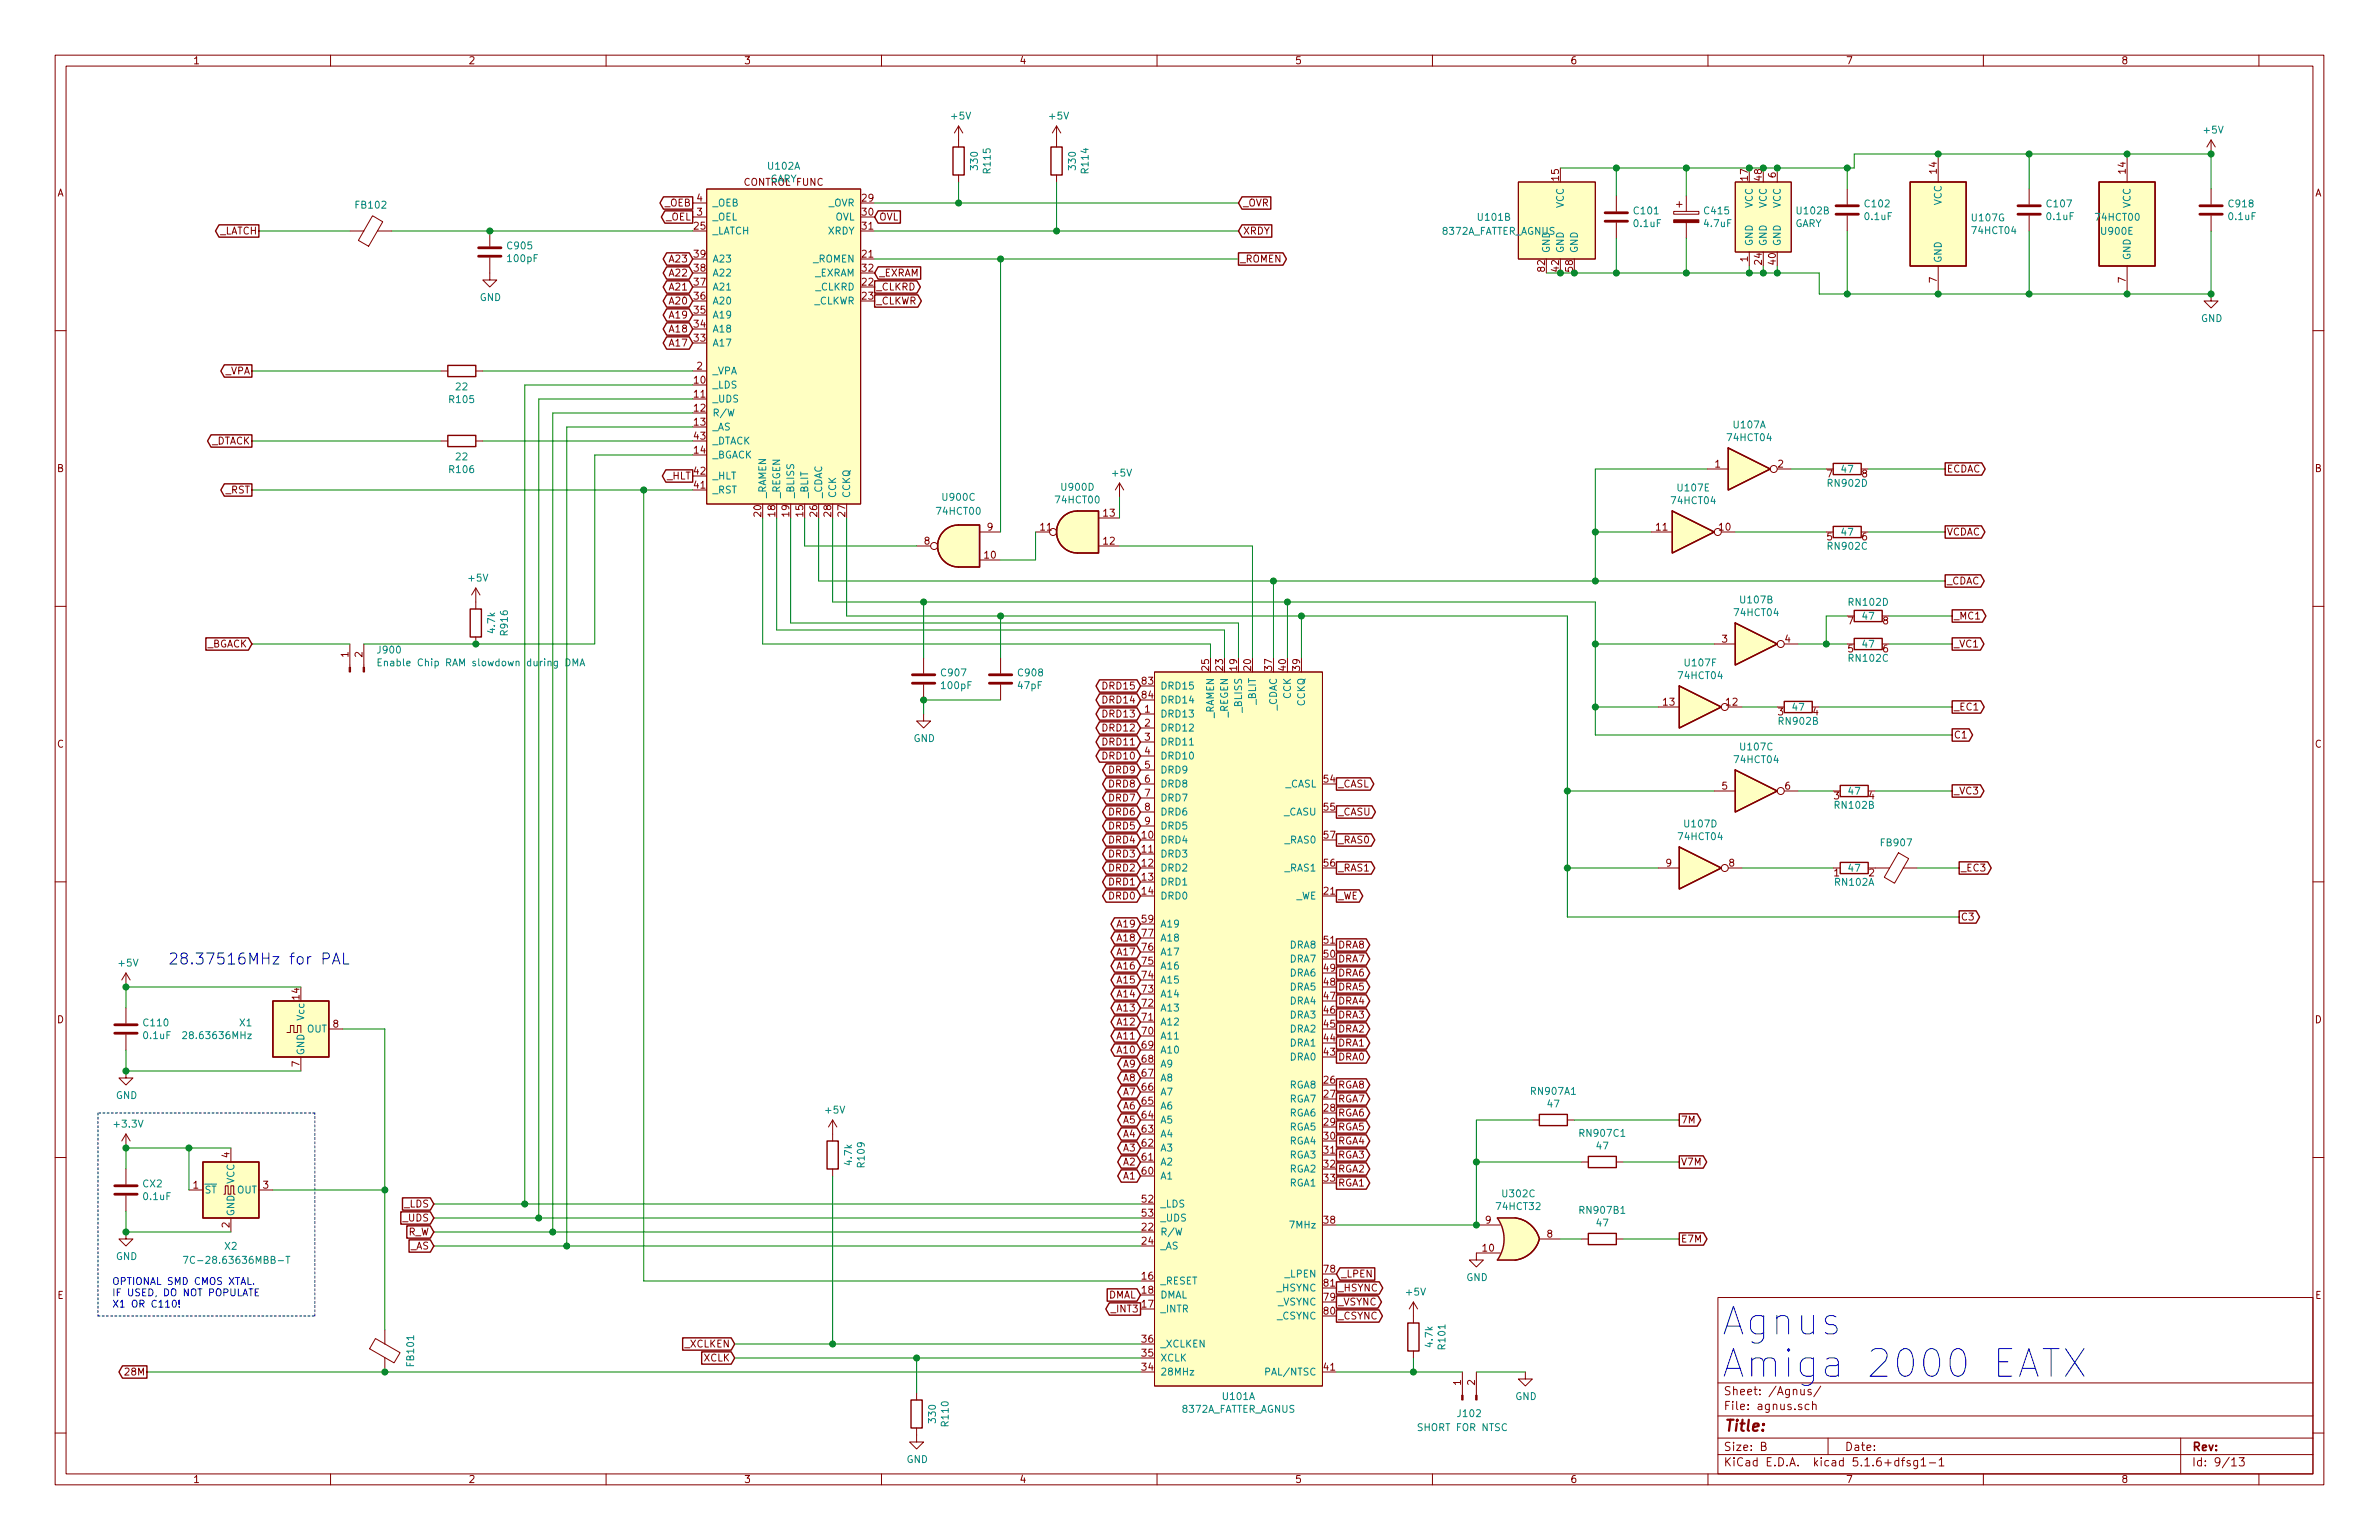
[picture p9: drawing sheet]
<svg xmlns="http://www.w3.org/2000/svg" width="432mm" height="279mm" viewBox="0 0 432 279" stroke-linecap="round" stroke-linejoin="round" font-family="sans-serif">
<defs><g id="words">
<g font-size="7" fill="#0000c2">
<text x="312.4" y="242.3">Agnus</text>
<text x="312.4" y="249.9">Amiga 2000 EATX</text>
</g>
<text font-size="2.8" fill="#0000c2" x="30.5" y="175">28.37516MHz for PAL</text>
<text font-size="2.8" fill="#840000" x="312.8" y="259.7">Title:</text>
<g font-size="2.1" fill="#840000">
<text x="312.8" y="255.8">File: agnus.sch</text>
<text x="312.8" y="253.1">Sheet: /Agnus/</text>
<text x="312.8" y="263.2">Size: B</text>
<text x="334.8" y="263.2">Date:</text>
<text x="397.8" y="263.2">Rev:</text>
<text x="312.8" y="266">KiCad E.D.A. kicad 5.1.6+dfsg1-1</text>
<text x="397.8" y="266">Id: 9/13</text>
</g>
<g font-size="1.8" fill="#840000">
<text x="35" y="11.6">1</text>
<text x="85" y="11.6">2</text>
<text x="135" y="11.6">3</text>
<text x="185" y="11.6">4</text>
<text x="235" y="11.6">5</text>
<text x="285" y="11.6">6</text>
<text x="335" y="11.6">7</text>
<text x="385" y="11.6">8</text>
<text x="10.4" y="35.6">A</text>
<text x="135.2" y="33.7">CONTROL FUNC</text>
<text x="283" y="32.7" transform="rotate(-90 283 32.7)">15</text>
<text x="317.2" y="32.7" transform="rotate(-90 317.2 32.7)">17</text>
<text x="319.8" y="32.7" transform="rotate(-90 319.8 32.7)">48</text>
<text x="322.3" y="32.2" transform="rotate(-90 322.3 32.2)">6</text>
<text x="351.5" y="31.4" transform="rotate(-90 351.5 31.4)">14</text>
<text x="385.8" y="31.4" transform="rotate(-90 385.8 31.4)">14</text>
<text x="420.2" y="35.6">A</text>
<text x="120.6" y="37.5">_OEB</text>
<text x="120.9" y="40">_OEL</text>
<text x="126" y="41.7">25</text>
<text x="126.5" y="39.1">3</text>
<text x="126.5" y="36.6">4</text>
<text x="156.5" y="36.6">29</text>
<text x="156.5" y="39.1">30</text>
<text x="156.5" y="41.7">31</text>
<text x="159.5" y="40">OVL</text>
<text x="225.6" y="37.5">_OVR</text>
<text x="39.8" y="42.5">_LATCH</text>
<text x="121.7" y="47.6">A23</text>
<text x="126" y="46.7">39</text>
<text x="156.5" y="46.7">21</text>
<text x="225" y="47.6">_ROMEN</text>
<text x="225.6" y="42.5">XRDY</text>
<text x="317.2" y="47.5" transform="rotate(-90 317.2 47.5)">1</text>
<text x="319.8" y="48" transform="rotate(-90 319.8 48)">24</text>
<text x="322.3" y="48" transform="rotate(-90 322.3 48)">40</text>
<text x="121.7" y="52.7">A21</text>
<text x="121.7" y="50.2">A22</text>
<text x="126" y="51.8">37</text>
<text x="126" y="49.3">38</text>
<text x="156.5" y="51.8">22</text>
<text x="156.5" y="49.3">32</text>
<text x="159" y="52.7">_CLKRD</text>
<text x="159.5" y="50.2">_EXRAM</text>
<text x="280.4" y="49.2" transform="rotate(-90 280.4 49.2)">82</text>
<text x="283" y="49.2" transform="rotate(-90 283 49.2)">42</text>
<text x="285.5" y="49.2" transform="rotate(-90 285.5 49.2)">58</text>
<text x="351.5" y="51.3" transform="rotate(-90 351.5 51.3)">7</text>
<text x="385.8" y="51.3" transform="rotate(-90 385.8 51.3)">7</text>
<text x="121.7" y="57.8">A19</text>
<text x="121.7" y="55.2">A20</text>
<text x="126" y="59.4">34</text>
<text x="126" y="56.9">35</text>
<text x="126" y="54.4">36</text>
<text x="156.5" y="54.4">23</text>
<text x="159" y="55.2">_CLKWR</text>
<text x="121.7" y="60.3">A18</text>
<text x="121.7" y="62.9">A17</text>
<text x="126" y="62">33</text>
<text x="40.8" y="67.9">_VPA</text>
<text x="126" y="69.6">10</text>
<text x="126.5" y="67.1">2</text>
<text x="126" y="72.1">11</text>
<text x="126" y="74.7">12</text>
<text x="126" y="77.2">13</text>
<text x="38.3" y="80.6">_DTACK</text>
<text x="126" y="82.3">14</text>
<text x="126" y="79.8">43</text>
<text x="10.4" y="85.6">B</text>
<text x="40.9" y="89.5">_RST</text>
<text x="121.1" y="87">_HLT</text>
<text x="126" y="88.6">41</text>
<text x="126" y="86.1">42</text>
<text x="311.3" y="84.8">1</text>
<text x="322.7" y="84.8">2</text>
<text x="331.6" y="86.6">7</text>
<text x="338" y="86.6">8</text>
<text x="353.3" y="85.7">ECDAC</text>
<text x="420.2" y="85.6">B</text>
<text x="138.2" y="93.7" transform="rotate(-90 138.2 93.7)">20</text>
<text x="140.7" y="93.7" transform="rotate(-90 140.7 93.7)">18</text>
<text x="143.3" y="93.7" transform="rotate(-90 143.3 93.7)">19</text>
<text x="145.8" y="93.7" transform="rotate(-90 145.8 93.7)">15</text>
<text x="148.3" y="93.7" transform="rotate(-90 148.3 93.7)">26</text>
<text x="150.9" y="93.7" transform="rotate(-90 150.9 93.7)">28</text>
<text x="153.4" y="93.7" transform="rotate(-90 153.4 93.7)">27</text>
<text x="200.3" y="93.7">13</text>
<text x="167.8" y="98.8">8</text>
<text x="178.7" y="101.3">10</text>
<text x="179.2" y="96.3">9</text>
<text x="188.9" y="96.3">11</text>
<text x="200.3" y="98.8">12</text>
<text x="300.7" y="96.3">11</text>
<text x="312.1" y="96.3">10</text>
<text x="331.6" y="98">5</text>
<text x="338" y="98">6</text>
<text x="353.3" y="97.2">VCDAC</text>
<text x="353.3" y="106">_CDAC</text>
<text x="335.4" y="113.3">7</text>
<text x="341.8" y="113.3">8</text>
<text x="354.6" y="112.4">_MC1</text>
<text x="37.5" y="117.5">_BGACK</text>
<text x="63.2" y="119.2" transform="rotate(-90 63.2 119.2)">1</text>
<text x="65.8" y="119.2" transform="rotate(-90 65.8 119.2)">2</text>
<text x="312.6" y="116.6">3</text>
<text x="324" y="116.6">4</text>
<text x="335.4" y="118.4">5</text>
<text x="341.8" y="118.4">6</text>
<text x="354.6" y="117.5">_VC1</text>
<text x="200.4" y="125.1">DRD15</text>
<text x="207.3" y="124.2">83</text>
<text x="219.5" y="121.6" transform="rotate(-90 219.5 121.6)">25</text>
<text x="222" y="121.6" transform="rotate(-90 222 121.6)">23</text>
<text x="224.5" y="121.6" transform="rotate(-90 224.5 121.6)">19</text>
<text x="227.1" y="121.6" transform="rotate(-90 227.1 121.6)">20</text>
<text x="230.9" y="121.6" transform="rotate(-90 230.9 121.6)">37</text>
<text x="233.4" y="121.6" transform="rotate(-90 233.4 121.6)">40</text>
<text x="236" y="121.6" transform="rotate(-90 236 121.6)">39</text>
<text x="200.4" y="127.6">DRD14</text>
<text x="200.4" y="130.2">DRD13</text>
<text x="207.3" y="126.7">84</text>
<text x="207.8" y="129.3">1</text>
<text x="207.8" y="131.8">2</text>
<text x="301.9" y="128">13</text>
<text x="313.4" y="128">12</text>
<text x="322.7" y="129.8">3</text>
<text x="329.1" y="129.8">4</text>
<text x="354.6" y="128.9">_EC1</text>
<text x="10.4" y="135.6">C</text>
<text x="200.4" y="137.8">DRD10</text>
<text x="200.4" y="132.7">DRD12</text>
<text x="200.4" y="135.3">DRD11</text>
<text x="207.8" y="134.4">3</text>
<text x="207.8" y="136.9">4</text>
<text x="354.6" y="134">C1</text>
<text x="420.2" y="135.6">C</text>
<text x="201.4" y="140.3">DRD9</text>
<text x="201.4" y="142.9">DRD8</text>
<text x="207.8" y="139.4">5</text>
<text x="207.8" y="142">6</text>
<text x="240.3" y="142">54</text>
<text x="242.8" y="142.9">_CASL</text>
<text x="312.6" y="143.3">5</text>
<text x="324" y="143.3">6</text>
<text x="201.4" y="145.4">DRD7</text>
<text x="201.4" y="148">DRD6</text>
<text x="207.8" y="144.5">7</text>
<text x="207.8" y="147.1">8</text>
<text x="207.8" y="149.6">9</text>
<text x="240.3" y="147.1">55</text>
<text x="242.8" y="148">_CASU</text>
<text x="332.9" y="145">3</text>
<text x="339.2" y="145">4</text>
<text x="354.6" y="144.1">_VC3</text>
<text x="201.4" y="150.5">DRD5</text>
<text x="201.4" y="153">DRD4</text>
<text x="201.4" y="155.6">DRD3</text>
<text x="207.3" y="152.1">10</text>
<text x="207.3" y="154.7">11</text>
<text x="240.3" y="152.1">57</text>
<text x="242.8" y="153">_RAS0</text>
<text x="201.4" y="160.7">DRD1</text>
<text x="201.4" y="158.1">DRD2</text>
<text x="207.3" y="157.2">12</text>
<text x="207.3" y="159.8">13</text>
<text x="240.3" y="157.2">56</text>
<text x="242.8" y="158.1">_RAS1</text>
<text x="302.4" y="157.2">9</text>
<text x="313.8" y="157.2">8</text>
<text x="332.9" y="159">1</text>
<text x="339.2" y="159">2</text>
<text x="355.9" y="158.1">_EC3</text>
<text x="201.4" y="163.2">DRD0</text>
<text x="207.3" y="162.3">14</text>
<text x="207.3" y="167.4">59</text>
<text x="240.3" y="162.3">21</text>
<text x="242.8" y="163.2">_WE</text>
<text x="355.9" y="167">C3</text>
<text x="203" y="168.3">A19</text>
<text x="203" y="170.8">A18</text>
<text x="203" y="173.4">A17</text>
<text x="207.3" y="172.5">76</text>
<text x="207.3" y="169.9">77</text>
<text x="240.3" y="173.7">50</text>
<text x="240.3" y="171.2">51</text>
<text x="242.8" y="172.1">DRA8</text>
<text x="203" y="178.4">A15</text>
<text x="203" y="175.9">A16</text>
<text x="207.3" y="177.5">74</text>
<text x="207.3" y="175">75</text>
<text x="240.3" y="178.8">48</text>
<text x="240.3" y="176.3">49</text>
<text x="242.8" y="177.2">DRA6</text>
<text x="242.8" y="179.7">DRA5</text>
<text x="242.8" y="174.6">DRA7</text>
<text x="10.4" y="185.6">D</text>
<text x="54.4" y="181.3" transform="rotate(-90 54.4 181.3)">14</text>
<text x="203" y="183.5">A13</text>
<text x="203" y="181">A14</text>
<text x="207.3" y="185.2">71</text>
<text x="207.3" y="182.6">72</text>
<text x="207.3" y="180.1">73</text>
<text x="240.3" y="183.9">46</text>
<text x="240.3" y="181.4">47</text>
<text x="242.8" y="184.8">DRA3</text>
<text x="242.8" y="182.2">DRA4</text>
<text x="420.2" y="185.6">D</text>
<text x="60.5" y="186.4">8</text>
<text x="203" y="191.1">A10</text>
<text x="203" y="188.6">A11</text>
<text x="203" y="186.1">A12</text>
<text x="207.3" y="190.2">69</text>
<text x="207.3" y="187.7">70</text>
<text x="240.3" y="191.5">43</text>
<text x="240.3" y="189">44</text>
<text x="240.3" y="186.4">45</text>
<text x="242.8" y="189.9">DRA1</text>
<text x="242.8" y="187.3">DRA2</text>
<text x="54.4" y="193.5" transform="rotate(-90 54.4 193.5)">7</text>
<text x="204" y="196.2">A8</text>
<text x="204" y="193.7">A9</text>
<text x="207.3" y="197.9">66</text>
<text x="207.3" y="195.3">67</text>
<text x="207.3" y="192.8">68</text>
<text x="240.3" y="196.6">26</text>
<text x="242.8" y="197.5">RGA8</text>
<text x="242.8" y="192.4">DRA0</text>
<text x="204" y="203.8">A5</text>
<text x="204" y="201.3">A6</text>
<text x="204" y="198.8">A7</text>
<text x="207.3" y="202.9">64</text>
<text x="207.3" y="200.4">65</text>
<text x="240.3" y="199.1">27</text>
<text x="240.3" y="201.7">28</text>
<text x="242.8" y="202.6">RGA6</text>
<text x="242.8" y="200">RGA7</text>
<text x="305.1" y="203.8">7M</text>
<text x="204" y="208.9">A3</text>
<text x="204" y="206.4">A4</text>
<text x="207.3" y="208">62</text>
<text x="207.3" y="205.5">63</text>
<text x="240.3" y="204.2">29</text>
<text x="240.3" y="206.8">30</text>
<text x="240.3" y="209.3">31</text>
<text x="242.8" y="205.1">RGA5</text>
<text x="242.8" y="207.6">RGA4</text>
<text x="35.1" y="215.6">1</text>
<text x="41.7" y="210" transform="rotate(-90 41.7 210)">4</text>
<text x="47.8" y="215.6">3</text>
<text x="204" y="211.5">A2</text>
<text x="204" y="214">A1</text>
<text x="207.3" y="213.1">60</text>
<text x="207.3" y="210.6">61</text>
<text x="240.3" y="211.8">32</text>
<text x="240.3" y="214.4">33</text>
<text x="242.8" y="212.7">RGA2</text>
<text x="242.8" y="215.3">RGA1</text>
<text x="242.8" y="210.2">RGA3</text>
<text x="305.1" y="211.5">V7M</text>
<text x="73.2" y="221.6">_UDS</text>
<text x="73.4" y="219.1">_LDS</text>
<text x="207.3" y="218.2">52</text>
<text x="207.3" y="220.7">53</text>
<text x="240.3" y="222">38</text>
<text x="269.6" y="222">9</text>
<text x="41.7" y="222.7" transform="rotate(-90 41.7 222.7)">2</text>
<text x="74" y="224.2">R_W</text>
<text x="74.5" y="226.7">_AS</text>
<text x="207.3" y="223.3">22</text>
<text x="207.3" y="225.8">24</text>
<text x="269.2" y="227.1">10</text>
<text x="280.8" y="224.5">8</text>
<text x="305.1" y="225.4">E7M</text>
<text x="207.3" y="232.2">16</text>
<text x="240.3" y="230.9">78</text>
<text x="240.3" y="233.4">81</text>
<text x="243.4" y="231.8">_LPEN</text>
<text x="10.4" y="235.6">E</text>
<text x="201.1" y="235.6">DMAL</text>
<text x="201.9" y="238.1">_INT3</text>
<text x="207.3" y="237.2">17</text>
<text x="207.3" y="234.7">18</text>
<text x="240.3" y="236">79</text>
<text x="240.3" y="238.5">80</text>
<text x="242.8" y="239.4">_CSYNC</text>
<text x="242.8" y="236.9">_VSYNC</text>
<text x="242.8" y="234.3">_HSYNC</text>
<text x="420.2" y="235.6">E</text>
<text x="124.3" y="244.5">_XCLKEN</text>
<text x="207.3" y="243.6">36</text>
<text x="23" y="249.6">28M</text>
<text x="127.7" y="247">XCLK</text>
<text x="207.3" y="248.7">34</text>
<text x="207.3" y="246.1">35</text>
<text x="240.3" y="248.7">41</text>
<text x="265.2" y="251.3" transform="rotate(-90 265.2 251.3)">1</text>
<text x="267.7" y="251.3" transform="rotate(-90 267.7 251.3)">2</text>
<text x="35" y="269">1</text>
<text x="85" y="269">2</text>
<text x="135" y="269">3</text>
<text x="185" y="269">4</text>
<text x="235" y="269">5</text>
<text x="285" y="269">6</text>
<text x="335" y="269">7</text>
<text x="385" y="269">8</text>
</g>
<g font-size="1.8" fill="#008484">
<text x="172.8" y="21.7">+5V</text>
<text x="190.6" y="21.7">+5V</text>
<text x="400.1" y="24.2">+5V</text>
<text x="139.5" y="30.8">U102A</text>
<text x="139.7" y="33.1">GARY</text>
<text x="177.5" y="30.7" transform="rotate(-90 177.5 30.7)">330</text>
<text x="179.8" y="31.3" transform="rotate(-90 179.8 31.3)">R115</text>
<text x="195.3" y="30.7" transform="rotate(-90 195.3 30.7)">330</text>
<text x="197.6" y="31.3" transform="rotate(-90 197.6 31.3)">R114</text>
<text x="64.7" y="37.8">FB102</text>
<text x="129.3" y="40">_OEL</text>
<text x="129.3" y="37.5">_OEB</text>
<text x="150.4" y="37.5">_OVR</text>
<text x="151.6" y="40">OVL</text>
<text x="268.4" y="40.1">U101B</text>
<text x="283.8" y="37.8" transform="rotate(-90 283.8 37.8)">VCC</text>
<text x="296.7" y="41.2">0.1uF</text>
<text x="296.7" y="38.9">C101</text>
<text x="309.4" y="41.2">4.7uF</text>
<text x="309.5" y="38.9">C415</text>
<text x="318.1" y="37.8" transform="rotate(-90 318.1 37.8)">VCC</text>
<text x="320.7" y="37.8" transform="rotate(-90 320.7 37.8)">VCC</text>
<text x="323.2" y="37.8" transform="rotate(-90 323.2 37.8)">VCC</text>
<text x="325.7" y="41.2">GARY</text>
<text x="326.3" y="38.9">U102B</text>
<text x="338.6" y="39.9">0.1uF</text>
<text x="338.6" y="37.6">C102</text>
<text x="352.4" y="37.3" transform="rotate(-90 352.4 37.3)">VCC</text>
<text x="358" y="40.2">U107G</text>
<text x="371.6" y="39.9">0.1uF</text>
<text x="371.6" y="37.6">C107</text>
<text x="380.5" y="40.1">74HCT00</text>
<text x="386.7" y="37.8" transform="rotate(-90 386.7 37.8)">VCC</text>
<text x="404.6" y="39.9">0.1uF</text>
<text x="404.6" y="37.6">C918</text>
<text x="92.2" y="45.2">C905</text>
<text x="92.3" y="47.5">100pF</text>
<text x="129.3" y="42.5">_LATCH</text>
<text x="129.3" y="47.6">A23</text>
<text x="147.6" y="47.6">_ROMEN</text>
<text x="150.3" y="42.5">XRDY</text>
<text x="261.7" y="42.6">8372A_FATTER_AGNUS</text>
<text x="281.3" y="46" transform="rotate(-90 281.3 46)">GND</text>
<text x="283.8" y="46" transform="rotate(-90 283.8 46)">GND</text>
<text x="286.4" y="46" transform="rotate(-90 286.4 46)">GND</text>
<text x="318.1" y="44.7" transform="rotate(-90 318.1 44.7)">GND</text>
<text x="320.7" y="44.7" transform="rotate(-90 320.7 44.7)">GND</text>
<text x="323.2" y="44.7" transform="rotate(-90 323.2 44.7)">GND</text>
<text x="352.4" y="47.8" transform="rotate(-90 352.4 47.8)">GND</text>
<text x="358.1" y="42.5">74HCT04</text>
<text x="381.5" y="42.6">U900E</text>
<text x="386.7" y="47.2" transform="rotate(-90 386.7 47.2)">GND</text>
<text x="129.3" y="52.7">A21</text>
<text x="129.3" y="50.2">A22</text>
<text x="147.8" y="50.2">_EXRAM</text>
<text x="148" y="52.7">_CLKRD</text>
<text x="87.1" y="54.6">GND</text>
<text x="129.3" y="57.8">A19</text>
<text x="129.3" y="55.2">A20</text>
<text x="147.6" y="55.2">_CLKWR</text>
<text x="399.5" y="58.4">GND</text>
<text x="129.3" y="62.9">A17</text>
<text x="129.3" y="60.3">A18</text>
<text x="82.8" y="70.8">22</text>
<text x="129.3" y="70.5">_LDS</text>
<text x="129.3" y="67.9">_VPA</text>
<text x="81.7" y="73.1">R105</text>
<text x="129.3" y="73">_UDS</text>
<text x="129.3" y="75.6">R/W</text>
<text x="314.8" y="77.7">U107A</text>
<text x="82.8" y="83.5">22</text>
<text x="129.3" y="78.1">_AS</text>
<text x="129.3" y="83.2">_BGACK</text>
<text x="129.3" y="80.6">_DTACK</text>
<text x="313.7" y="80">74HCT04</text>
<text x="81.7" y="85.8">R106</text>
<text x="129.3" y="89.5">_RST</text>
<text x="129.3" y="87">_HLT</text>
<text x="192.8" y="89">U900D</text>
<text x="202" y="86.5">+5V</text>
<text x="304.6" y="89.2">U107E</text>
<text x="331.9" y="88.3">RN902D</text>
<text x="334.3" y="85.8">47</text>
<text x="139.1" y="90.4" transform="rotate(-90 139.1 90.4)">_RAMEN</text>
<text x="141.6" y="90.4" transform="rotate(-90 141.6 90.4)">_REGEN</text>
<text x="144.1" y="90.4" transform="rotate(-90 144.1 90.4)">_BLISS</text>
<text x="146.7" y="90.4" transform="rotate(-90 146.7 90.4)">_BLIT</text>
<text x="149.2" y="90.4" transform="rotate(-90 149.2 90.4)">_CDAC</text>
<text x="151.8" y="90.4" transform="rotate(-90 151.8 90.4)">CCK</text>
<text x="154.3" y="90.4" transform="rotate(-90 154.3 90.4)">CCKQ</text>
<text x="170.2" y="93.4">74HCT00</text>
<text x="171.2" y="90.9">U900C</text>
<text x="191.8" y="91.3">74HCT00</text>
<text x="303.6" y="91.5">74HCT04</text>
<text x="331.9" y="99.7">RN902C</text>
<text x="334.3" y="97.2">47</text>
<text x="85.1" y="105.5">+5V</text>
<text x="315" y="111.8">74HCT04</text>
<text x="316" y="109.5">U107B</text>
<text x="335.7" y="109.9">RN102D</text>
<text x="338.1" y="112.4">47</text>
<text x="68.7" y="118.6">J900</text>
<text x="89.9" y="114.8" transform="rotate(-90 89.9 114.8)">4.7k</text>
<text x="92.2" y="115.1" transform="rotate(-90 92.2 115.1)">R916</text>
<text x="338.1" y="117.5">47</text>
<text x="70.2" y="120.9">Enable Chip RAM slowdown during DMA</text>
<text x="171" y="122.7">C907</text>
<text x="171" y="125">100pF</text>
<text x="184.9" y="125">47pF</text>
<text x="184.9" y="122.7">C908</text>
<text x="210.6" y="125.1">DRD15</text>
<text x="304.8" y="123.2">74HCT04</text>
<text x="306" y="120.9">U107F</text>
<text x="335.7" y="120.1">RN102C</text>
<text x="210.6" y="130.2">DRD13</text>
<text x="210.6" y="127.6">DRD14</text>
<text x="220.3" y="130.4" transform="rotate(-90 220.3 130.4)">_RAMEN</text>
<text x="222.9" y="130.2" transform="rotate(-90 222.9 130.2)">_REGEN</text>
<text x="225.4" y="129.1" transform="rotate(-90 225.4 129.1)">_BLISS</text>
<text x="228" y="127.8" transform="rotate(-90 228 127.8)">_BLIT</text>
<text x="231.8" y="129" transform="rotate(-90 231.8 129)">_CDAC</text>
<text x="234.3" y="126.8" transform="rotate(-90 234.3 126.8)">CCK</text>
<text x="236.9" y="128.1" transform="rotate(-90 236.9 128.1)">CCKQ</text>
<text x="323" y="131.5">RN902B</text>
<text x="325.4" y="129">47</text>
<text x="165.8" y="134.6">GND</text>
<text x="210.6" y="132.7">DRD12</text>
<text x="210.6" y="135.3">DRD11</text>
<text x="210.6" y="137.8">DRD10</text>
<text x="316" y="136.1">U107C</text>
<text x="210.6" y="140.3">DRD9</text>
<text x="210.6" y="142.9">DRD8</text>
<text x="233.2" y="142.9">_CASL</text>
<text x="315" y="138.5">74HCT04</text>
<text x="210.6" y="145.4">DRD7</text>
<text x="210.6" y="148">DRD6</text>
<text x="233" y="148">_CASU</text>
<text x="333.2" y="146.7">RN102B</text>
<text x="335.6" y="144.2">47</text>
<text x="210.6" y="153">DRD4</text>
<text x="210.6" y="155.6">DRD3</text>
<text x="210.6" y="150.5">DRD5</text>
<text x="233.3" y="153">_RAS0</text>
<text x="304.8" y="152.4">74HCT04</text>
<text x="305.9" y="150.1">U107D</text>
<text x="341.5" y="153.5">FB907</text>
<text x="210.6" y="158.1">DRD2</text>
<text x="210.6" y="160.7">DRD1</text>
<text x="233.3" y="158.1">_RAS1</text>
<text x="333.2" y="160.7">RN102A</text>
<text x="335.6" y="158.2">47</text>
<text x="210.6" y="163.2">DRD0</text>
<text x="235.2" y="163.2">_WE</text>
<text x="210.6" y="168.3">A19</text>
<text x="210.6" y="173.4">A17</text>
<text x="210.6" y="170.8">A18</text>
<text x="234.2" y="172.1">DRA8</text>
<text x="21.6" y="175.4">+5V</text>
<text x="210.6" y="178.4">A15</text>
<text x="210.6" y="175.9">A16</text>
<text x="234.2" y="179.7">DRA5</text>
<text x="234.2" y="177.2">DRA6</text>
<text x="234.2" y="174.6">DRA7</text>
<text x="55.2" y="185" transform="rotate(-90 55.2 185)">Vcc</text>
<text x="210.6" y="183.5">A13</text>
<text x="210.6" y="181">A14</text>
<text x="234.2" y="184.8">DRA3</text>
<text x="234.2" y="182.2">DRA4</text>
<text x="26.2" y="188.5">0.1uF</text>
<text x="26.2" y="186.2">C110</text>
<text x="33.9" y="188.5">28.63636MHz</text>
<text x="43.5" y="186.2">X1</text>
<text x="55.2" y="191.5" transform="rotate(-90 55.2 191.5)">GND</text>
<text x="55.7" y="187.3">OUT</text>
<text x="210.6" y="191.1">A10</text>
<text x="210.6" y="188.6">A11</text>
<text x="210.6" y="186.1">A12</text>
<text x="234.2" y="189.9">DRA1</text>
<text x="234.2" y="187.3">DRA2</text>
<text x="210.6" y="196.2">A8</text>
<text x="210.6" y="193.7">A9</text>
<text x="234.1" y="197.5">RGA8</text>
<text x="234.2" y="192.4">DRA0</text>
<text x="21" y="199.4">GND</text>
<text x="149.9" y="202">+5V</text>
<text x="210.6" y="203.8">A5</text>
<text x="210.6" y="201.3">A6</text>
<text x="210.6" y="198.8">A7</text>
<text x="234.1" y="200">RGA7</text>
<text x="234.1" y="202.6">RGA6</text>
<text x="278.1" y="198.6">RN907A1</text>
<text x="281" y="200.9">47</text>
<text x="20.9" y="204.6">+3.3V</text>
<text x="210.6" y="208.9">A3</text>
<text x="210.6" y="206.4">A4</text>
<text x="234.1" y="205.1">RGA5</text>
<text x="234.1" y="207.6">RGA4</text>
<text x="286.9" y="206.2">RN907C1</text>
<text x="289.9" y="208.6">47</text>
<text x="26" y="215.4">CX2</text>
<text x="42.5" y="214.8" transform="rotate(-90 42.5 214.8)">VCC</text>
<text x="154.6" y="211.3" transform="rotate(-90 154.6 211.3)">4.7k</text>
<text x="156.9" y="211.7" transform="rotate(-90 156.9 211.7)">R109</text>
<text x="210.6" y="214">A1</text>
<text x="210.6" y="211.5">A2</text>
<text x="234.1" y="210.2">RGA3</text>
<text x="234.1" y="212.7">RGA2</text>
<text x="234.1" y="215.3">RGA1</text>
<text x="26.2" y="217.7">0.1uF</text>
<text x="37.1" y="216.5">ST</text>
<text x="42.5" y="220.7" transform="rotate(-90 42.5 220.7)">GND</text>
<text x="43" y="216.5">OUT</text>
<text x="210.6" y="219.1">_LDS</text>
<text x="210.6" y="221.6">_UDS</text>
<text x="271.8" y="219.5">74HCT32</text>
<text x="272.8" y="217.2">U302C</text>
<text x="286.9" y="220.2">RN907B1</text>
<text x="40.8" y="226.7">X2</text>
<text x="210.6" y="224.2">R/W</text>
<text x="210.6" y="226.7">_AS</text>
<text x="234.4" y="222.9">7MHz</text>
<text x="289.9" y="222.5">47</text>
<text x="21" y="228.6">GND</text>
<text x="35" y="229.3">7C-28.63636MBB-T</text>
<text x="210.6" y="233">_RESET</text>
<text x="233.3" y="231.8">_LPEN</text>
<text x="266.1" y="232.4">GND</text>
<text x="210.6" y="238.1">_INTR</text>
<text x="210.6" y="235.6">DMAL</text>
<text x="231.9" y="239.4">_CSYNC</text>
<text x="231.9" y="234.3">_HSYNC</text>
<text x="231.9" y="236.9">_VSYNC</text>
<text x="255.3" y="235.1">+5V</text>
<text x="210.6" y="244.5">_XCLKEN</text>
<text x="260" y="244.3" transform="rotate(-90 260 244.3)">4.7k</text>
<text x="262.4" y="244.7" transform="rotate(-90 262.4 244.7)">R101</text>
<text x="75.2" y="247.8" transform="rotate(-90 75.2 247.8)">FB101</text>
<text x="210.6" y="249.6">28MHz</text>
<text x="210.6" y="247">XCLK</text>
<text x="230.2" y="249.6">PAL/NTSC</text>
<text x="214.5" y="256.3">8372A_FATTER_AGNUS</text>
<text x="222" y="254">U101A</text>
<text x="264.7" y="257.1">J102</text>
<text x="275" y="254">GND</text>
<text x="169.9" y="258" transform="rotate(-90 169.9 258)">330</text>
<text x="172.2" y="258.6" transform="rotate(-90 172.2 258.6)">R110</text>
<text x="257.6" y="259.6">SHORT FOR NTSC</text>
<text x="164.5" y="265.4">GND</text>
</g>
<g font-size="1.8" fill="#0000c2">
<text x="20.3" y="233.1">OPTIONAL SMD CMOS XTAL.</text>
<text x="20.3" y="235.2">IF USED, DO NOT POPULATE</text>
<text x="20.3" y="237.2">X1 OR C110!</text>
</g>
</g></defs>
<g fill="none" stroke="#840000" stroke-width=".18">
<path d="M10 10h411.8v259.4h-411.8zM12 12h407.8v255.4h-407.8zM60 10v2M110 10v2M160 10v2M210 10v2M260 10v2M310 10v2M360 10v2M410 10v2M67.6 39.1l1.9 1.1-2.6 4.5-1.9-1.1zM125.7 39.4h2.6"/>
<path d="M125.7 36.8h2.6M128.3 34.3h27.9v57.1h-27.9zM174 22.9v3.8M174 31.8v1.2M174 22.9l-.8 1.2M174 22.9l.8 1.2M191.8 22.9l-.8 1.2M191.8 22.9v3.8M191.8 31.8v1.2M191.8 22.9l.7 1.2M275.6 33h14v14h-14zM293.4 35.6v2.8"/>
<path d="M303.8 38.4h4.6v.5h-4.6zM304.3 37.1h1M304.8 36.6v1M306.1 35.6v2.8M315 33h10.1v12.7h-10.1zM322.6 30.5v2.5M335.3 34.3v2.8M335.3 39.1v2.8M351.8 27.9v5.1M368.3 34.3v2.8M368.3 39.1v2.8M386.1 27.9v5.1"/>
<path d="M401.3 25.4l-.7 1.3M401.3 25.4v2.5M401.3 34.3v2.8M401.3 39.1v2.8M401.3 25.4l.8 1.3M10 60h2M63.5 41.9h2.5M68.5 41.9h2.6M88.9 46.7v4.1h1.3l-1.3 1.3-1.3-1.3h1.3M88.9 41.9v2.8M293.4 40.4v2.8M306.1 40.4v2.8"/>
<path d="M317.5 45.7v2.6M351.8 48.3v5M386.1 48.3v5M401.3 53.3v1.3h1.3l-1.3 1.3-1.3-1.3h1.3M419.8 60h2M80 67.3h1.3M86.4 67.3h1.2M125.7 67.3h2.6M80 80h1.3M86.4 80h1.2M166.4 99.1h2.5M177.8 96.5h3.8"/>
<path d="M188 96.5h2.5M199.4 99.1h3.8M199.4 94h3.8M203.2 87.6l-.8 1.3M203.2 87.6v2.6M203.2 87.6l.8 1.3M299.7 96.5h3.8M309.9 85.1h3.8M312.4 96.5h2.6M322.6 85.1h2.5M10 110h2M63.5 116.8v4.3"/>
<path d="M66 116.8v4.3M86.4 106.7v3.8M86.4 115.6v1.2M86.4 106.7l-.8 1.3M86.4 106.7l.7 1.3M167.6 119.4v2.8M177.8 101.6h3.8M181.6 119.4v2.8M311.1 116.8h3.9M323.8 116.8h2.6M419.8 110h2M167.6 129.5v1.3h1.3l-1.3 1.3-1.2-1.3h1.2"/>
<path d="M167.6 124.2v2.8M181.6 124.2v2.8M207 129.5h2.5M207 132.1h2.5M207 134.6h2.5M207 137.2h2.5M207 139.7h2.5M209.5 121.9h30.5v129.6h-30.5zM301 128.3h3.8M313.7 128.3h2.5M10 160h2M207 142.2h2.5"/>
<path d="M207 144.8h2.5M207 147.3h2.5M207 149.9h2.5M301 157.5h3.8M311.1 143.5h3.9M313.7 157.5h2.5M323.8 143.5h2.6M340.4 157.5h2.6M344.6 154.7l1.8 1.1-2.5 4.4-1.9-1zM345.4 157.5h2.6M419.8 160h2M22.9 176.5v2.6"/>
<path d="M22.9 176.5l-.8 1.3M22.9 176.5l.7 1.3M22.9 194.3v1.3h1.2l-1.2 1.3-1.3-1.3h1.3M22.9 182.9v2.8M22.9 187.7v2.8M52.1 187.3h.6v-1.2h.6v1.2h.7v-1.2h.6v1.2M54.6 191.8v2.5M59.7 186.7h2.5M10 210h2M22.9 205.7v2.6M22.9 212.1v2.8M22.9 216.9v2.8"/>
<path d="M22.9 205.7l-.8 1.3M22.9 205.7l.7 1.3M34.3 215.9h2.5M40.6 216.7h.3v-1.6h.5v1.6h.5v-1.6h.5v1.6h.3M41.9 208.3v2.5M47 215.9h2.5M151.1 203.2v3.8M151.1 212.1v1.3M151.1 203.2l-.7 1.3M151.1 203.2l.8 1.3M278.1 203.2h1.3M284.5 203.2h1.2"/>
<path d="M287 210.8h1.3M293.4 210.8h1.2M419.8 210h2M22.9 223.5v1.3h1.2l-1.2 1.3-1.3-1.3h1.3M41.9 221v2.5M256.5 236.2l-.7 1.3M256.5 236.2v3.8M256.5 236.2l.8 1.3M268 222.3h4.3M272.3 227.3h-4.3v1.3h1.2l-1.2 1.3-1.3-1.3h1.3M279.4 224.8h3.8M287 224.8h1.3"/>
<path d="M293.4 224.8h1.2M311.8 235.4h108v32h-108zM10 260h2M68.1 242.8l4.5 2.6-1.1 1.9-4.4-2.6zM69.8 241.3v2.5M69.8 246.3v2.6M166.4 259.1v2.5h1.2l-1.2 1.3-1.3-1.3h1.3M166.4 252.7v1.3M256.5 245.1v1.3M265.4 248.9v4.2M268 248.9v4.2M276.9 248.9v1.3h1.2l-1.2 1.3-1.3-1.3h1.3"/>
<path d="M311.8 256.9h108M311.8 250.9h108M328.3 254.8h-.4l-.3 .2 .1 .6 .2 .2 .4-.1M329 254.9l.1-.1a.37 .37 0 0 1 .5 .2v.8M329 254.3v1.5M419.8 260h2M60 267.4v2M110 267.4v2M160 267.4v2M210 267.4v2M260 267.4v2M310 267.4v2"/>
<path d="M311.8 263.9h108M311.8 260.9h108M319.7 262.4l.7-.1 .1-.2-.1-.4h-.7v1.5h.6l.3-.3a.41 .41 0 0 0-.4-.5M331.8 260.9v3M345.1 265h.6M345.7 264.5l-.4 .2v1.3M346.7 265h-.4l-.2 .2 .1 .2 .5 .1v.4h-.6M348.1 265v1.2l-.3 .3-.4-.1M348.1 265h-.5l-.3 .3 .1 .5 .2 .2 .5-.1M348.7 264.9l.4-.4v1.5M348.7 266h.9M350.2 265.4h1.1"/>
<path d="M352 264.9l.4-.4v1.5M352 266h.8M360 267.4v2M395.8 260.9v6.5M405.1 264.9l.4-.4v1.5M405.1 266h.8M406.4 264.5h.9l-.4 .5 .4 .2v.6l-.2 .2-.7-.2M410 267.4v2"/>
<circle cx="169.5" cy="99.1" r=".63"/>
<circle cx="191.1" cy="96.5" r=".63"/>
<circle cx="311.8" cy="96.5" r=".63"/>
<circle cx="321.9" cy="85.1" r=".63"/>
<circle cx="323.2" cy="116.8" r=".63"/>
<circle cx="313.1" cy="128.3" r=".63"/>
<circle cx="313.1" cy="157.5" r=".63"/>
<circle cx="323.2" cy="143.5" r=".63"/>
</g>
<g fill="#ffffc2" stroke="#ffffc2" stroke-width=".18">
<path d="M49.5 181.6h10.2v10.2h-10.2z"/>
<path d="M275 221a5.2 5.2 0 0 1 4.4 3.8l-5 1.3z"/>
<path d="M274.4 223.5l5 1.3a5.2 5.2 0 0 1-4.4 3.8z"/>
<path d="M271.8 228.6h3.2z"/>
<path d="M271.8 221h3.2z"/>
<path d="M271.8 221h3.2v7.6h-3.2a6.7 6.7 0 0 0 0-7.6z"/>
<path d="M304.8 153.7l7.6 3.8-7.6 3.8z"/>
<path d="M315 139.7l7.6 3.8-7.6 3.8z"/>
<path d="M304.8 124.5l7.6 3.8-7.6 3.8z"/>
<path d="M315 113l7.6 3.8-7.6 3.9z"/>
<path d="M303.5 92.7l7.6 3.8-7.6 3.8z"/>
<path d="M313.7 81.3l7.6 3.8-7.6 3.8z"/>
<path d="M192.9 93.8a3.7 3.7 0 0 1 2.7-1.1v7.6a3.8 3.8 0 0 1-3.5-2.3 3.8 3.8 0 0 1 .8-4.2z"/>
<path d="M195.6 92.7h3.8v7.6h-3.8z"/>
<path d="M171.3 96.4a3.7 3.7 0 0 1 2.7-1.1v7.6a3.8 3.8 0 0 1-3.5-2.4 3.8 3.8 0 0 1 .8-4.1z"/>
<path d="M174 95.3h3.8v7.6h-3.8z"/>
<path d="M128.3 34.3h27.9v57.1h-27.9z"/>
<path d="M275.6 33h14v14h-14z"/>
<path d="M315 33h10.1v12.7h-10.1z"/>
<path d="M346.7 33h10.2v15.3h-10.2z"/>
<path d="M381 33h10.2v15.3h-10.2z"/>
<path d="M209.5 121.9h30.5v129.6h-30.5z"/>
<path d="M36.8 210.8h10.2v10.2h-10.2z"/>
</g>
<g fill="none" stroke="#840000" stroke-width=".25">
<path d="M120.4 35.7h5.3v2.2h-5.3l-.6-1.1zM120.7 38.3h5v2.2h-5l-.7-1.1zM159.4 38.3h4v2.2h-4l-.7-1.1zM173 26.7h2v5.1h-2zM190.8 26.7h2v5.1h-2zM225.4 35.7h5.3v2.2h-5.3l-.6-1.1zM346.7 33h10.2v15.3h-10.2zM381 33h10.2v15.3h-10.2zM39.8 40.8h7.2v2.2h-7.2l-.7-1.1zM121 51h4.1l.6 1.1-.6 1.1h-4.1l-.6-1.1zM121 48.4h4.1l.6 1.1-.6 1.1h-4.1l-.6-1.1zM121 56h4.1l.6 1.2-.6 1.1h-4.1l-.6-1.1z"/>
<path d="M121 58.6h4.1l.6 1.1-.6 1.1h-4.1l-.6-1.1zM121 53.5h4.1l.6 1.1-.6 1.1h-4.1l-.6-1.1zM121 45.9h4.1l.6 1.1-.6 1.1h-4.1l-.6-1.1zM158.7 51h7.7l.7 1.1-.7 1.1h-7.7zM158.7 53.5h7.9l.6 1.1-.6 1.1h-7.9zM159.4 48.4h7.7v2.2h-7.7l-.7-1.1zM224.8 45.9h8.1l.6 1.1-.6 1.1h-8.1zM225.4 40.8h5.4v2.2h-5.4l-.6-1.1zM38.3 78.9h7.4v2.2h-7.4l-.6-1.1zM40.7 66.2h5v2.2h-5l-.6-1.1zM81.3 66.3h5.1v2h-5.1zM81.3 79h5.1v2h-5.1z"/>
<path d="M121 61.1h4.1l.6 1.1-.6 1.1h-4.1l-.6-1.1zM40.7 87.8h5v2.2h-5l-.6-1.1zM120.9 85.2h4.8v2.3h-4.8l-.7-1.1zM171.3 96.4a3.7 3.7 0 0 1 2.7-1.1h3.8v7.6h-3.8a3.8 3.8 0 0 1-3.5-2.4 3.8 3.8 0 0 1 .8-4.1zM192.9 93.8a3.7 3.7 0 0 1 2.7-1.1h3.8v7.6h-3.8a3.8 3.8 0 0 1-3.5-2.3 3.8 3.8 0 0 1 .8-4.2zM303.5 92.7l7.6 3.8-7.6 3.8zM313.7 81.3l7.6 3.8-7.6 3.8zM332.7 84.1h5.1v2h-5.1zM332.7 95.5h5.1v2h-5.1zM353.1 95.4h6.5l.7 1.1-.7 1.1h-6.5zM353.1 84h6.6l.6 1.1-.6 1.1h-6.6zM37.4 115.7h7.7l.6 1.1-.6 1.2h-7.7z"/>
<path d="M85.3 110.5h2.1v5.1h-2.1zM315 113l7.6 3.8-7.6 3.9zM336.5 110.7h5.1v2.1h-5.1zM336.5 115.8h5.1v2.1h-5.1zM353.1 104.3h6.4l.6 1.1-.6 1.1h-6.4zM354.3 115.7h5.2l.6 1.1-.6 1.2h-5.2zM354.3 110.6h5.5l.7 1.2-.7 1.1h-5.5zM199.6 136h6.8l.6 1.2-.6 1.1h-6.8l-.7-1.1zM199.6 131h6.8l.6 1.1-.6 1.1h-6.8l-.7-1.1zM199.6 133.5h6.8l.6 1.1-.6 1.1h-6.8l-.7-1.1zM199.6 123.3h6.8l.6 1.2-.6 1.1h-6.8l-.7-1.1zM199.6 125.9h6.8l.6 1.1-.6 1.1h-6.8l-.7-1.1z"/>
<path d="M199.6 128.4h6.8l.6 1.1-.6 1.2h-6.8l-.7-1.2zM200.8 138.6h5.6l.6 1.1-.6 1.1h-5.6l-.7-1.1zM304.8 124.5l7.6 3.8-7.6 3.8zM315 139.7l7.6 3.8-7.6 3.8zM323.8 127.3h5.1v2h-5.1zM354.3 127.2h5.2l.6 1.1-.6 1.1h-5.2zM354.3 132.2h3.1l.6 1.2-.6 1.1h-3.1zM200.8 158.9h5.6l.6 1.1-.6 1.1h-5.6l-.7-1.1zM200.8 141.1h5.6l.6 1.1-.6 1.2h-5.6l-.7-1.2zM200.8 143.7h5.6l.6 1.1-.6 1.1h-5.6l-.7-1.1zM200.8 146.2h5.6l.6 1.1-.6 1.1h-5.6l-.7-1.1zM200.8 148.7h5.6l.6 1.2-.6 1.1h-5.6l-.7-1.1z"/>
<path d="M200.8 151.3h5.6l.6 1.1-.6 1.1h-5.6l-.7-1.1zM200.8 153.8h5.6l.6 1.1-.6 1.2h-5.6l-.7-1.2zM200.8 156.4h5.6l.6 1.1-.6 1.1h-5.6l-.7-1.1zM242.6 156.4h6.3l.6 1.1-.6 1.1h-6.3zM242.6 151.3h6.3l.6 1.1-.6 1.1h-6.3zM242.6 146.2h6.4l.7 1.1-.7 1.1h-6.4zM242.6 141.1h6.1l.7 1.1-.7 1.2h-6.1zM304.8 153.7l7.6 3.8-7.6 3.8zM334 156.5h5.1v2h-5.1zM334 142.5h5.1v2h-5.1zM354.3 142.4h5.2l.6 1.1-.6 1.1h-5.2zM355.6 156.4h5.2l.6 1.1-.6 1.1h-5.2z"/>
<path d="M200.8 161.4h5.6l.6 1.2-.6 1.1h-5.6l-.7-1.1zM202.3 166.5h4.1l.6 1.1-.6 1.2h-4.1l-.6-1.2zM202.3 179.2h4.1l.6 1.1-.6 1.2h-4.1l-.6-1.2zM202.3 169.1h4.1l.6 1.1-.6 1.1h-4.1l-.6-1.1zM202.3 171.6h4.1l.6 1.1-.6 1.1h-4.1l-.6-1.1zM202.3 176.7h4.1l.6 1.1-.6 1.1h-4.1l-.6-1.1zM202.3 174.1h4.1l.6 1.2-.6 1.1h-4.1l-.6-1.1zM242.6 161.4h4.1l.6 1.2-.6 1.1h-4.1zM242.6 175.4h5.4l.6 1.1-.6 1.1h-5.4zM242.6 178h5.4l.6 1.1-.6 1.1h-5.4zM242.6 172.9h5.4l.6 1.1-.6 1.1h-5.4zM242.6 170.3h5.4l.6 1.2-.6 1.1h-5.4z"/>
<path d="M355.6 165.3h3.1l.6 1.1-.6 1.1h-3.1zM49.5 181.6h10.2v10.2h-10.2zM202.3 189.4h4.1l.6 1.1-.6 1.1h-4.1l-.6-1.1zM202.3 186.8h4.1l.6 1.2-.6 1.1h-4.1l-.6-1.1zM202.3 184.3h4.1l.6 1.1-.6 1.1h-4.1l-.6-1.1zM202.3 181.8h4.1l.6 1.1-.6 1.1h-4.1l-.6-1.1zM203.5 199.5h2.9l.6 1.2-.6 1.1h-2.9l-.6-1.1zM203.5 197h2.9l.6 1.1-.6 1.1h-2.9l-.6-1.1zM203.5 194.5h2.9l.6 1.1-.6 1.1h-2.9l-.6-1.1zM203.5 191.9h2.9l.6 1.1-.6 1.2h-2.9l-.6-1.2zM242.6 198.3h5.4l.6 1.1-.6 1.1h-5.4zM242.6 195.7h5.4l.6 1.2-.6 1.1h-5.4z"/>
<path d="M242.6 190.7h5.4l.6 1.1-.6 1.1h-5.4zM242.6 188.1h5.4l.6 1.1-.6 1.1h-5.4zM242.6 185.6h5.4l.6 1.1-.6 1.1h-5.4zM242.6 183h5.4l.6 1.2-.6 1.1h-5.4zM242.6 180.5h5.4l.6 1.1-.6 1.1h-5.4zM36.8 210.8h10.2v10.2h-10.2zM72.7 219.9h5.4l.6 1.1-.6 1.1h-5.4zM73.1 217.3h5l.6 1.1-.6 1.2h-5zM150.1 207h2v5.1h-2zM203.5 207.2h2.9l.6 1.1-.6 1.1h-2.9l-.6-1.1zM203.5 204.6h2.9l.6 1.1-.6 1.2h-2.9l-.6-1.2zM203.5 202.1h2.9l.6 1.1-.6 1.1h-2.9l-.6-1.1z"/>
<path d="M203.5 209.7h2.9l.6 1.1-.6 1.1h-2.9l-.6-1.1zM203.5 212.2h2.9l.6 1.2-.6 1.1h-2.9l-.6-1.1zM242.6 203.4h5.4l.6 1.1-.6 1.1h-5.4zM242.6 200.8h5.4l.6 1.1-.6 1.1h-5.4zM242.6 211h5.4l.6 1.1-.6 1.1h-5.4zM242.6 213.5h5.4l.6 1.1-.6 1.1h-5.4zM242.6 208.4h5.4l.6 1.2-.6 1.1h-5.4zM242.6 205.9h5.4l.6 1.1-.6 1.1h-5.4zM279.4 202.2h5.1v2h-5.1zM288.3 209.8h5.1v2h-5.1zM304.8 209.7h4.3l.7 1.1-.7 1.1h-4.3zM304.8 202.1h3.3l.6 1.1-.6 1.1h-3.3z"/>
<path d="M73.8 222.4h4.3l.6 1.1-.6 1.1h-4.3zM74.2 224.9h3.9l.6 1.2-.6 1.1h-3.9zM201 233.8h5.4l.6 1.2-.6 1.1h-5.4zM201.3 236.4h5.7v2.2h-5.7l-.6-1.1zM242.6 237.6h7.7l.6 1.2-.6 1.1h-7.7zM242.6 235.1h7.5l.6 1.1-.6 1.1h-7.5zM242.6 232.6h7.7l.7 1.1-.7 1.1h-7.7zM243.2 230h6.3v2.3h-6.3l-.6-1.2zM271.8 221h3.2M271.8 221a6.6 6.6 0 0 1 0 7.6M275 221a5.2 5.2 0 0 1 4.4 3.8M279.4 224.8a5.2 5.2 0 0 1-4.4 3.8h-3.2"/>
<path d="M288.3 223.8h5.1v2h-5.1zM304.8 223.7h4.4l.6 1.1-.6 1.1h-4.4zM22.2 247.8h4.5v2.2h-4.5l-.6-1.1zM123.9 242.7h8.8l.6 1.1-.6 1.2h-8.8zM127.4 245.3h5.3l.6 1.1-.6 1.1h-5.3zM165.4 254h2v5.1h-2zM255.5 240h2.1v5.1h-2.1z"/>
</g>
<g fill="none" stroke="#008484" stroke-width=".18">
<path d="M69.2 119.5h-.6v1.3h.6M102.7 119.5a.64 .64 0 0 1 .8 .7 .64 .64 0 0 1-.8 .6zM68.6 120.1h.5M104 120.8v-1.3l.4 .9 .5-.9v1.3M105.3 120.8l.4-1.3 .4 1.3M105.4 120.4h.6M33.1 187.3l.6-.1 .2 .3-.1 .2-.7 .7h.8M45 187.6h.6l-.6 .8h.6M33.3 227.9h.8l-.5 1.3M50.5 228.7h1M51.9 227.9h.7M52.2 227.9v1.3"/>
<path d="M294.2 220.1h.7"/>
</g>
<g fill="none" stroke="#840000" stroke-width=".51">
<path d="M291.3 38.6h4.1M333.2 38.9h4.1M333.2 37.3h4.1M366.3 38.9h4M366.3 37.3h4M399.3 38.9h4.1M399.3 37.3h4.1M86.9 46.5h4M86.9 45h4M291.3 40.1h4.1M165.6 124h4.1M165.6 122.4h4.1"/>
<path d="M179.6 124h4M179.6 122.4h4M20.8 187.5h4.1M20.8 185.9h4.1M20.8 216.7h4.1M20.8 215.1h4.1"/>
</g>
<g fill="#840000" stroke="#840000" stroke-width=".18">
<path d="M267.8 253.1h.3v.9h-.3z"/>
<path d="M265.3 253.1h.3v.9h-.3z"/>
<path d="M303.8 39.9h4.6v.5h-4.6z"/>
<path d="M65.9 121.1h.3v.8h-.3z"/>
<path d="M63.4 121.1h.2v.8h-.2z"/>
</g>
<path d="M17.8 201.9v36.9M57.1 201.9h-39.3M17.8 238.8h39.3M57.1 238.8v-36.9" fill="none" stroke="#0000c2" stroke-width=".18" stroke-dasharray=".4 .4"/>
<g fill="none" stroke="#008400" stroke-width=".18">
<path d="M158.7 36.8h66.1M174 33v3.8M191.8 33v8.9M283.2 30.5h53.3v-2.6h64.8v6.4M293.4 30.5v5.1M306.1 30.5v5.1M335.3 30.5v3.8M368.3 27.9v6.4M47 41.9h16.5M71.1 41.9h54.6M158.7 47h66.1M158.7 41.9h66.1"/>
<path d="M181.6 47v49.5M293.4 43.2v6.3M306.1 43.2v6.3M317.5 48.3v1.2M320 48.3v1.2M322.6 48.3v1.2M335.3 41.9v11.4M368.3 41.9v11.4M401.3 41.9v11.4h-71.1v-3.8h-49.5M45.7 67.3h34.3M87.6 67.3h38.1M125.7 72.4h-27.9v148.6"/>
<path d="M125.7 74.9h-25.4v148.6M125.7 77.5h-22.8v148.6M125.7 69.9h-30.5v148.5M45.7 80h34.3M45.7 88.9h80M87.6 80h38.1M116.8 88.9v143.5h90.2M125.7 82.6h-17.8v34.2h-41.9M138.4 94v22.8h81.3v2.6M141 94v20.3h81.2v5.1M143.5 94v19h81.3v6.4M146 94v5.1h20.4"/>
<path d="M148.6 94v11.4h204.5M151.1 94v15.2h138.5v24.2h64.7M153.7 94v17.8h130.8v54.6h71.1M188 96.5v5.1h-6.4M203.2 99.1h24.1v20.3M203.2 90.2v3.8M289.6 96.5h10.1M309.9 85.1h-20.3v20.3M315 96.5h16.5M325.1 85.1h6.4M339.1 96.5h14M339.1 85.1h14"/>
<path d="M45.7 116.8h17.8M167.6 109.2v10.2M181.6 111.8v7.6M231.1 105.4v14M233.7 109.2v10.2M236.2 111.8v7.6M289.6 116.8h21.5M326.4 116.8h8.9M335.3 111.8h-3.8v5M342.9 111.8h11.4M342.9 116.8h11.4M181.6 127h-14v2.5"/>
<path d="M289.6 128.3h11.4M316.2 128.3h6.4M330.2 128.3h24.1M284.5 157.5h16.5M284.5 143.5h26.6M316.2 157.5h16.5M326.4 143.5h6.3M340.4 143.5h13.9M348 157.5h7.6M54.6 179.1h-31.7v3.8M22.9 190.5v3.8h31.7M62.2 186.7h7.6v54.6"/>
<path d="M22.9 219.7v3.8h19M34.3 208.3v7.6M41.9 208.3h-19v3.8M49.5 215.9h20.3M78.7 218.4h128.3M151.1 213.4v30.4M268 210.8h19M278.1 203.2h-10.1v19.1h-25.4M285.7 203.2h19.1M294.6 210.8h10.2M78.7 223.5h128.3M78.7 221h128.3"/>
<path d="M78.7 226.1h128.3M283.2 224.8h3.8M294.6 224.8h10.2M26.7 248.9h180.3M133.3 243.8h73.7M133.3 246.4h73.7M166.4 246.4v6.3M242.6 248.9h22.8M256.5 246.4v2.5M268 248.9h8.9"/>
</g>
<g fill="none" stroke="#0000c2" stroke-width=".18">
<path d="M58.6 173.9h.8a.54 .54 0 0 0 .4-.5 .54 .54 0 0 0-.4-.5h-.8v2M60.4 174.9l.6-2 .7 2M60.6 174.3h.9M62.4 172.9v2h.9M31.4 236l.2-.1a.67 .67 0 0 1 .4 .6 .67 .67 0 0 1-.4 .7l-.3-.3v-.2zM32.5 237v.2M32.5 235.9v.8M45 231.8v1.2h.6M45.2 233.8h.7M46 232.9v.1M46.3 234.4h.5M46.9 233.8h-.6v1.3h.6"/>
<path d="M370.9 244.7h2.8M372.3 244.7v5M374.9 244.7l3.4 5M378.3 244.7l-3.4 5"/>
</g>
<g fill="#008400" stroke="#008400" stroke-width=".25">
<circle cx="88.9" cy="41.9" r=".51"/>
<circle cx="386.1" cy="53.3" r=".51"/>
<circle cx="284.5" cy="143.5" r=".51"/>
<circle cx="191.8" cy="41.9" r=".51"/>
<circle cx="233.7" cy="109.2" r=".51"/>
<circle cx="69.9" cy="215.9" r=".51"/>
<circle cx="331.5" cy="116.8" r=".51"/>
<circle cx="289.6" cy="105.4" r=".51"/>
<circle cx="174" cy="36.8" r=".51"/>
<circle cx="289.6" cy="116.8" r=".51"/>
<circle cx="34.3" cy="208.3" r=".51"/>
<circle cx="22.9" cy="208.3" r=".51"/>
<circle cx="22.9" cy="223.5" r=".51"/>
<circle cx="289.6" cy="128.3" r=".51"/>
<circle cx="69.9" cy="248.9" r=".51"/>
<circle cx="231.1" cy="105.4" r=".51"/>
<circle cx="289.6" cy="96.5" r=".51"/>
<circle cx="181.6" cy="47" r=".51"/>
<circle cx="293.4" cy="49.5" r=".51"/>
<circle cx="368.3" cy="53.3" r=".51"/>
<circle cx="22.9" cy="179.1" r=".51"/>
<circle cx="116.8" cy="88.9" r=".51"/>
<circle cx="317.5" cy="49.5" r=".51"/>
<circle cx="22.9" cy="194.3" r=".51"/>
<circle cx="320" cy="49.5" r=".51"/>
<circle cx="322.6" cy="49.5" r=".51"/>
<circle cx="351.8" cy="27.9" r=".51"/>
<circle cx="351.8" cy="53.3" r=".51"/>
<circle cx="256.5" cy="248.9" r=".51"/>
<circle cx="285.7" cy="49.5" r=".51"/>
<circle cx="368.3" cy="27.9" r=".51"/>
<circle cx="335.3" cy="30.5" r=".51"/>
<circle cx="306.1" cy="30.5" r=".51"/>
<circle cx="335.3" cy="53.3" r=".51"/>
<circle cx="268" cy="210.8" r=".51"/>
<circle cx="306.1" cy="49.5" r=".51"/>
<circle cx="293.4" cy="30.5" r=".51"/>
<circle cx="268" cy="222.3" r=".51"/>
<circle cx="151.1" cy="243.8" r=".51"/>
<circle cx="284.5" cy="157.5" r=".51"/>
<circle cx="401.3" cy="53.3" r=".51"/>
<circle cx="401.3" cy="27.9" r=".51"/>
<circle cx="236.2" cy="111.8" r=".51"/>
<circle cx="86.4" cy="116.8" r=".51"/>
<circle cx="181.6" cy="111.8" r=".51"/>
<circle cx="166.4" cy="246.4" r=".51"/>
<circle cx="167.6" cy="109.2" r=".51"/>
<circle cx="102.9" cy="226.1" r=".51"/>
<circle cx="386.1" cy="27.9" r=".51"/>
<circle cx="167.6" cy="127" r=".51"/>
<circle cx="100.3" cy="223.5" r=".51"/>
<circle cx="97.8" cy="221" r=".51"/>
<circle cx="317.5" cy="30.5" r=".51"/>
<circle cx="320" cy="30.5" r=".51"/>
<circle cx="322.6" cy="30.5" r=".51"/>
<circle cx="95.3" cy="218.4" r=".51"/>
<circle cx="283.2" cy="49.5" r=".51"/>
</g>
<use href="#words"/>
</svg>
